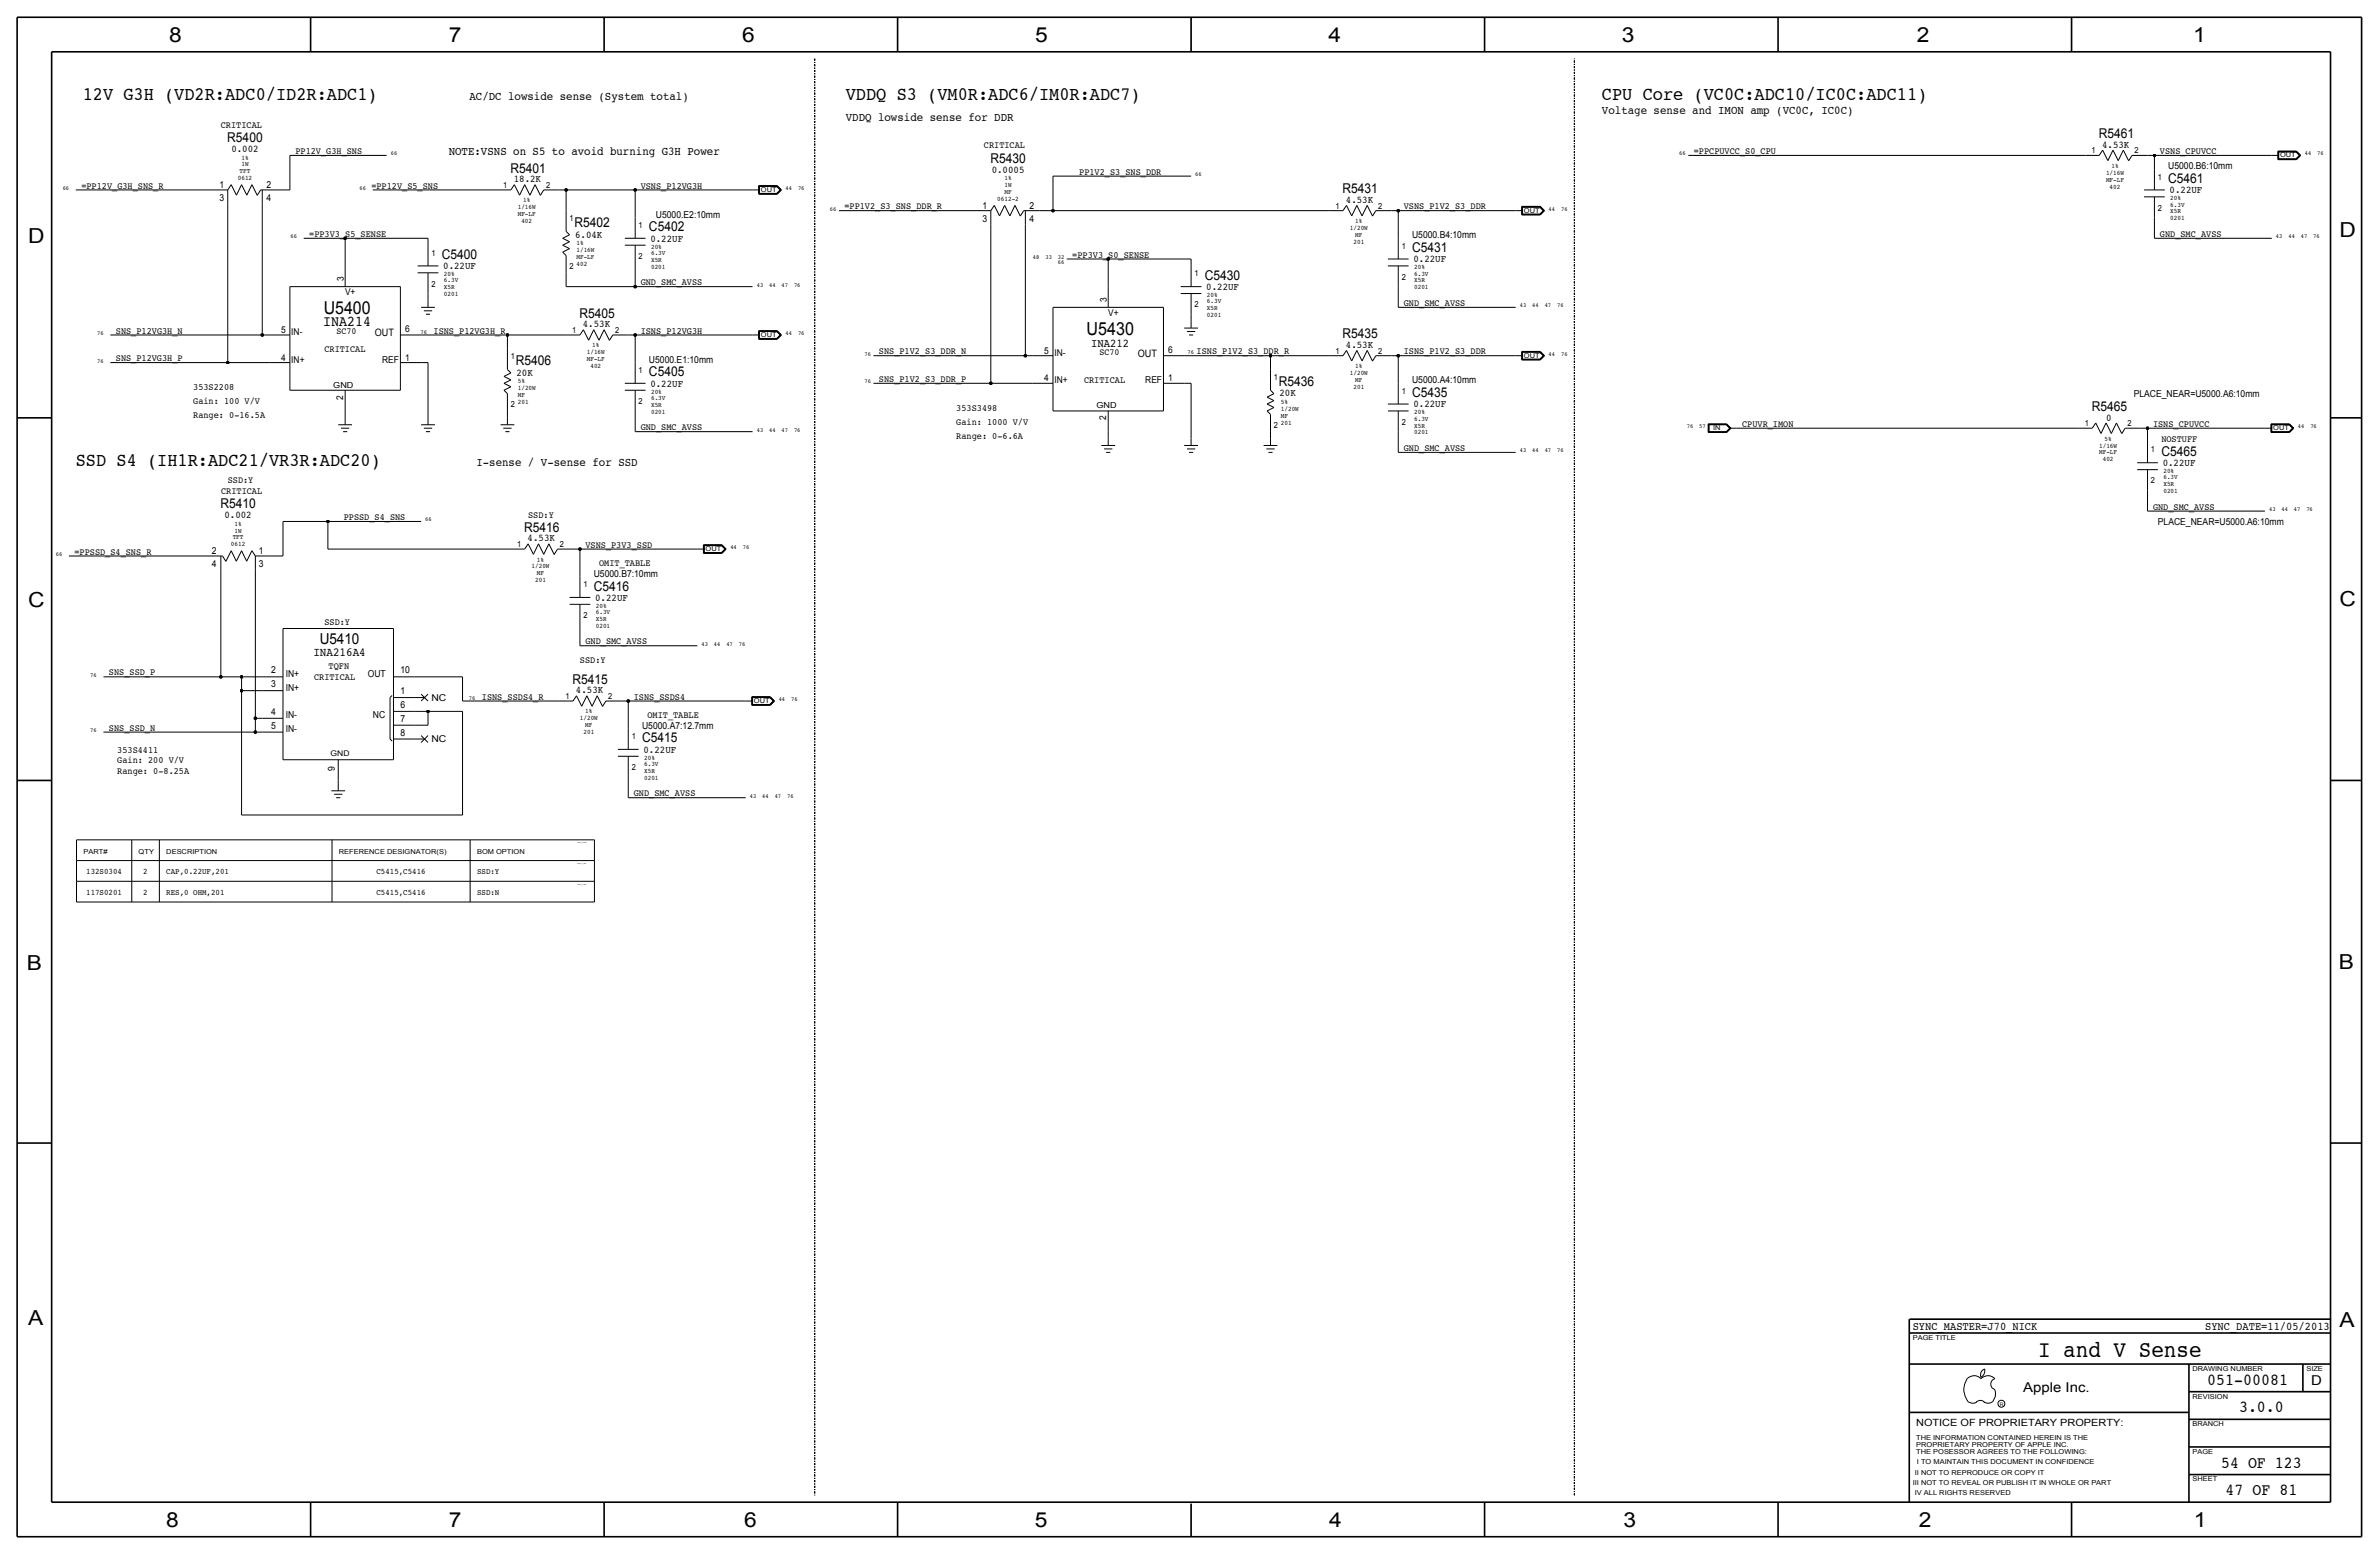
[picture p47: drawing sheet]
<svg xmlns="http://www.w3.org/2000/svg" width="875mm" height="572mm" viewBox="0 0 875 572" stroke-linecap="round" stroke-linejoin="round" font-family="sans-serif">
<defs><g id="words">
<text font-size="8.6" x="749.7" y="499.1">I and V Sense</text>
<g font-size="7.6">
<text x="62.2" y="15.5">8</text>
<text x="165" y="15.5">7</text>
<text x="273" y="15.5">6</text>
<text x="380.7" y="15.5">5</text>
<text x="488.6" y="15.5">4</text>
<text x="596.6" y="15.5">3</text>
<text x="705.1" y="15.5">2</text>
<text x="806.7" y="15.5">1</text>
<text x="10.4" y="89.4">D</text>
<text x="860.5" y="87.1">D</text>
<text x="10.4" y="223.3">C</text>
<text x="860.5" y="222.8">C</text>
<text x="9.8" y="356.6">B</text>
<text x="860.2" y="356.4">B</text>
<text x="10.4" y="487.4">A</text>
<text x="860.5" y="488.2">A</text>
<text x="61.2" y="561.6">8</text>
<text x="165" y="561.6">7</text>
<text x="273.8" y="561.6">6</text>
<text x="380.7" y="561.6">5</text>
<text x="488.9" y="561.6">4</text>
<text x="597.1" y="561.6">3</text>
<text x="705.8" y="561.6">2</text>
<text x="806.9" y="561.6">1</text>
</g>
<g font-size="7">
<text x="30.4" y="36.8">12V G3H (VD2R:ADC0/ID2R:ADC1)</text>
<text x="311.1" y="36.8">VDDQ S3 (VM0R:ADC6/IM0R:ADC7)</text>
<text x="589.2" y="36.8">CPU Core (VC0C:ADC10/IC0C:ADC11)</text>
<text x="27.9" y="171.5">SSD S4 (IH1R:ADC21/VR3R:ADC20)</text>
</g>
<text font-size="6.6" x="399.7" y="123.2">U5430</text>
<text font-size="6.5" x="119.1" y="115.6">U5400</text>
<g font-size="6.2">
<text x="811.9" y="509.3">051-00081</text>
<text x="823.6" y="519.4">3.0.0</text>
<text x="817" y="539.7">54 OF 123</text>
<text x="818.6" y="549.9">47 OF 81</text>
</g>
<text font-size="5.6" x="117.6" y="237">U5410</text>
<text font-size="5.5" x="118.9" y="119.9">INA214</text>
<g font-size="5">
<text x="83.6" y="52.3">R5400</text>
<text x="771.9" y="50.8">R5461</text>
<text x="364.3" y="59.9">R5430</text>
<text x="187.7" y="63.5">R5401</text>
<text x="493.8" y="71.1">R5431</text>
<text x="797.5" y="67.3">C5461</text>
<text x="211.3" y="83.6">R5402</text>
<text x="238.7" y="85.1">C5402</text>
<text x="162.5" y="95.3">C5400</text>
<text x="519.4" y="92.7">C5431</text>
<text x="443.2" y="102.9">C5430</text>
<text x="213.1" y="116.8">R5405</text>
<text x="493.8" y="124.5">R5435</text>
<text x="189.7" y="134.4">R5406</text>
<text x="238.7" y="138.4">C5405</text>
<text x="470.4" y="142">R5436</text>
<text x="519.4" y="146.1">C5435</text>
<text x="769.4" y="151.1">R5465</text>
<text x="795" y="167.6">C5465</text>
<text x="81.1" y="186.9">R5410</text>
<text x="192.8" y="195.6">R5416</text>
<text x="218.4" y="217.2">C5416</text>
<text x="210.6" y="251.5">R5415</text>
<text x="236.2" y="273.1">C5415</text>
<text x="850.1" y="509.3">D</text>
<text x="744.2" y="511.8">Apple Inc.</text>
</g>
<text font-size="4.5" x="115.3" y="241.3">INA216A4</text>
<g font-size="4.4">
<text x="172.7" y="36.8">AC/DC lowside sense (System total)</text>
<text x="589.2" y="41.9">Voltage sense and IMON amp (VC0C, IC0C)</text>
<text x="311.1" y="44.5">VDDQ lowside sense for DDR</text>
<text x="165" y="57.2">NOTE:VSNS on S5 to avoid burning G3H Power</text>
<text x="401.4" y="127.5">INA212</text>
<text x="175.2" y="171.5">I-sense / V-sense for SSD</text>
</g>
<g font-size="4.3">
<text x="703.5" y="488.9">SYNC_MASTER=J70_NICK</text>
<text x="811.1" y="488.9">SYNC_DATE=11/05/2013</text>
</g>
<g font-size="3.8">
<text x="85.1" y="55.9">0.002</text>
<text x="773.2" y="54.4">4.53K</text>
<text x="364.8" y="63.5">0.0005</text>
<text x="189" y="67.1">18.2K</text>
<text x="798" y="71.1">0.22UF</text>
<text x="495" y="74.7">4.53K</text>
<text x="211.5" y="87.4">6.04K</text>
<text x="239.2" y="88.9">0.22UF</text>
<text x="163" y="99.1">0.22UF</text>
<text x="519.9" y="96.5">0.22UF</text>
<text x="443.7" y="106.7">0.22UF</text>
<text x="137.8" y="123.5">OUT</text>
<text x="214.4" y="120.4">4.53K</text>
<text x="418.5" y="131.1">OUT</text>
<text x="495" y="128">4.53K</text>
<text x="189.9" y="138.2">20K</text>
<text x="239.2" y="142.2">0.22UF</text>
<text x="470.6" y="145.8">20K</text>
<text x="519.9" y="149.9">0.22UF</text>
<text x="774.7" y="154.7">0</text>
<text x="795.5" y="171.5">0.22UF</text>
<text x="82.5" y="190.5">0.002</text>
<text x="194.1" y="199.1">4.53K</text>
<text x="218.9" y="221">0.22UF</text>
<text x="211.8" y="255">4.53K</text>
<text x="236.7" y="276.9">0.22UF</text>
</g>
<text font-size="3.7" x="704.8" y="524.5">NOTICE OF PROPRIETARY PROPERTY:</text>
<g font-size="3.5">
<text x="81.2" y="47">CRITICAL</text>
<text x="108.7" y="56.6">PP12V_G3H_SNS</text>
<text x="361.9" y="54.6">CRITICAL</text>
<text x="623" y="56.6">=PPCPUVCC_S0_CPU</text>
<text x="794.5" y="56.6">VSNS_CPUVCC</text>
<text x="397" y="64.3">PP1V2_S3_SNS_DDR</text>
<text x="797.5" y="62.2">U5000.B6:10mm</text>
<text x="29.9" y="69.3">=PP12V_G3H_SNS_R</text>
<text x="80.7" y="69.1">1</text>
<text x="98" y="69.1">2</text>
<text x="136.6" y="69.3">=PP12V_S5_SNS</text>
<text x="235.7" y="69.3">VSNS_P12VG3H</text>
<text x="80.7" y="73.9">3</text>
<text x="98" y="73.9">4</text>
<text x="310.6" y="77">=PP1V2_S3_SNS_DDR_R</text>
<text x="361.4" y="76.7">1</text>
<text x="378.7" y="76.7">2</text>
<text x="516.3" y="77">VSNS_P1V2_S3_DDR</text>
<text x="241.2" y="80">U5000.E2:10mm</text>
<text x="361.4" y="81.5">3</text>
<text x="378.7" y="81.5">4</text>
<text x="113.7" y="87.1">=PP3V3_S5_SENSE</text>
<text x="519.4" y="87.6">U5000.B4:10mm</text>
<text x="794.5" y="87.1">GND_SMC_AVSS</text>
<text x="394.4" y="94.7">=PP3V3_S0_SENSE</text>
<text x="126.4" y="103.4" transform="rotate(-90 126.4 103.4)">3</text>
<text x="235.7" y="104.9">GND_SMC_AVSS</text>
<text x="126.9" y="108.5">V+</text>
<text x="407.1" y="111" transform="rotate(-90 407.1 111)">3</text>
<text x="516.3" y="112.5">GND_SMC_AVSS</text>
<text x="407.6" y="116.1">V+</text>
<text x="42.6" y="122.7">SNS_P12VG3H_N</text>
<text x="103.4" y="122.4">5</text>
<text x="107.1" y="123.2">IN-</text>
<text x="123.8" y="122.9">SC70</text>
<text x="149" y="122.2">6</text>
<text x="159.5" y="122.7">ISNS_P12VG3H_R</text>
<text x="235.7" y="122.7">ISNS_P12VG3H</text>
<text x="119.3" y="129.5">CRITICAL</text>
<text x="323.3" y="130.3">SNS_P1V2_S3_DDR_N</text>
<text x="384.1" y="130">5</text>
<text x="387.8" y="130.8">IN-</text>
<text x="404.4" y="130.6">SC70</text>
<text x="429.7" y="129.8">6</text>
<text x="440.1" y="130.3">ISNS_P1V2_S3_DDR_R</text>
<text x="516.3" y="130.3">ISNS_P1V2_S3_DDR</text>
<text x="42.6" y="132.8">SNS_P12VG3H_P</text>
<text x="103.4" y="132.6">4</text>
<text x="107.1" y="133.3">IN+</text>
<text x="140.6" y="133.3">REF</text>
<text x="149" y="132.6">1</text>
<text x="238.7" y="133.4">U5000.E1:10mm</text>
<text x="71.1" y="143.5">353S2208</text>
<text x="323.3" y="140.5">SNS_P1V2_S3_DDR_P</text>
<text x="384.1" y="140.2">4</text>
<text x="387.8" y="141">IN+</text>
<text x="398.7" y="141">CRITICAL</text>
<text x="421.3" y="141">REF</text>
<text x="429.7" y="140.2">1</text>
<text x="519.4" y="141">U5000.A4:10mm</text>
<text x="71.1" y="148.6">Gain: 100 V/V</text>
<text x="126.2" y="147" transform="rotate(-90 126.2 147)">2</text>
<text x="784.8" y="146.1">PLACE_NEAR=U5000.A6:10mm</text>
<text x="71.1" y="153.7">Range: 0-16.5A</text>
<text x="351.7" y="151.1">353S3498</text>
<text x="406.9" y="154.6" transform="rotate(-90 406.9 154.6)">2</text>
<text x="235.7" y="158.2">GND_SMC_AVSS</text>
<text x="351.7" y="161.3">Range: 0-6.6A</text>
<text x="351.7" y="156.2">Gain: 1000 V/V</text>
<text x="640.8" y="157">CPUVR_IMON</text>
<text x="791.9" y="157">ISNS_CPUVCC</text>
<text x="516.3" y="165.9">GND_SMC_AVSS</text>
<text x="795" y="162.6">NOSTUFF</text>
<text x="83.8" y="177.8">SSD:Y</text>
<text x="81.3" y="181.6">CRITICAL</text>
<text x="126.4" y="191.3">PPSSD_S4_SNS</text>
<text x="194.3" y="190.5">SSD:Y</text>
<text x="791.9" y="187.5">GND_SMC_AVSS</text>
<text x="793.7" y="193">PLACE_NEAR=U5000.A6:10mm</text>
<text x="27.4" y="204">=PPSSD_S4_SNS_R</text>
<text x="78" y="203.7">2</text>
<text x="95.2" y="203.7">1</text>
<text x="215.3" y="201.4">VSNS_P3V3_SSD</text>
<text x="78" y="208.5">4</text>
<text x="95.2" y="208.5">3</text>
<text x="220.4" y="208.3">OMIT_TABLE</text>
<text x="218.4" y="212.1">U5000.B7:10mm</text>
<text x="119.3" y="229.9">SSD:Y</text>
<text x="215.3" y="237">GND_SMC_AVSS</text>
<text x="120.9" y="246">TQFN</text>
<text x="213.3" y="243.8">SSD:Y</text>
<text x="40.1" y="248.4">SNS_SSD_P</text>
<text x="99.8" y="247.6">2</text>
<text x="105.1" y="248.9">IN+</text>
<text x="115.5" y="250.2">CRITICAL</text>
<text x="135.3" y="249">OUT</text>
<text x="147.3" y="247.7">10</text>
<text x="99.8" y="252.7">3</text>
<text x="105.1" y="254">IN+</text>
<text x="147.3" y="255.3">1</text>
<text x="158.7" y="257.8">NC</text>
<text x="177.2" y="257.3">ISNS_SSDS4_R</text>
<text x="233.1" y="257.3">ISNS_SSDS4</text>
<text x="99.8" y="262.9">4</text>
<text x="147.3" y="260.3">6</text>
<text x="40.1" y="268.7">SNS_SSD_N</text>
<text x="99.8" y="268">5</text>
<text x="105.1" y="264.2">IN-</text>
<text x="105.1" y="269.2">IN-</text>
<text x="137.1" y="264.2">NC</text>
<text x="147.3" y="265.4">7</text>
<text x="236.2" y="268">U5000.A7:12.7mm</text>
<text x="238.1" y="264.2">OMIT_TABLE</text>
<text x="147.3" y="270.5">8</text>
<text x="158.7" y="273.1">NC</text>
<text x="43.1" y="280.7">Gain: 200 V/V</text>
<text x="43.1" y="276.9">353S4411</text>
<text x="43.1" y="284.5">Range: 0-8.25A</text>
<text x="123.1" y="283.7" transform="rotate(-90 123.1 283.7)">9</text>
<text x="233.1" y="292.9">GND_SMC_AVSS</text>
</g>
<g font-size="3.1">
<text x="769.3" y="56.4">1</text>
<text x="785.1" y="56.4">2</text>
<text x="185.1" y="69.1">1</text>
<text x="200.9" y="69.1">2</text>
<text x="793.7" y="66">1</text>
<text x="491.2" y="76.7">1</text>
<text x="506.9" y="76.7">2</text>
<text x="793.7" y="77.5">2</text>
<text x="209.5" y="81.3">1</text>
<text x="234.9" y="83.8">1</text>
<text x="158.7" y="94">1</text>
<text x="234.9" y="95.3">2</text>
<text x="515.6" y="91.4">1</text>
<text x="209.5" y="99.1">2</text>
<text x="439.4" y="101.6">1</text>
<text x="158.7" y="105.4">2</text>
<text x="515.6" y="102.9">2</text>
<text x="439.4" y="113">2</text>
<text x="210.5" y="122.4">1</text>
<text x="226.3" y="122.4">2</text>
<text x="491.2" y="130">1</text>
<text x="506.9" y="130">2</text>
<text x="187.9" y="132.1">1</text>
<text x="234.9" y="137.2">1</text>
<text x="468.6" y="139.7">1</text>
<text x="187.9" y="149.9">2</text>
<text x="234.9" y="148.6">2</text>
<text x="515.6" y="144.8">1</text>
<text x="468.6" y="157.5">2</text>
<text x="515.6" y="156.2">2</text>
<text x="766.8" y="156.7">1</text>
<text x="782.5" y="156.7">2</text>
<text x="791.2" y="166.4">1</text>
<text x="791.2" y="177.8">2</text>
<text x="190.2" y="201.2">1</text>
<text x="205.9" y="201.2">2</text>
<text x="214.6" y="215.9">1</text>
<text x="214.6" y="227.3">2</text>
<text x="208" y="257">1</text>
<text x="223.7" y="257">2</text>
<text x="232.4" y="271.8">1</text>
<text x="232.4" y="283.2">2</text>
<text x="31.7" y="321.6">132S0304</text>
<text x="52.7" y="321.6">2</text>
<text x="61.2" y="321.6">CAP,0.22UF,201</text>
<text x="138.5" y="321.6">C5415,C5416</text>
<text x="175.5" y="321.6">SSD:Y</text>
<text x="31.7" y="329.2">117S0201</text>
<text x="52.7" y="329.2">2</text>
<text x="61.2" y="329.2">RES,0 OHM,201</text>
<text x="138.5" y="329.2">C5415,C5416</text>
<text x="175.5" y="329.2">SSD:N</text>
</g>
<g font-size="3">
<text x="122.6" y="142.5">GND</text>
<text x="403.3" y="150.2">GND</text>
</g>
<text font-size="2.9" x="121.6" y="278">GND</text>
<g font-size="2.5">
<text x="88.8" y="58.7">1%</text>
<text x="838.7" y="57.9">OUT</text>
<text x="88.1" y="63.8">TFT</text>
<text x="88.8" y="61.2">1W</text>
<text x="774.6" y="64.3">1/16W</text>
<text x="776.6" y="61.7">1%</text>
<text x="87.5" y="66.3">0612</text>
<text x="279.9" y="70.6">OUT</text>
<text x="369.5" y="68.8">1W</text>
<text x="369.5" y="71.4">MF</text>
<text x="369.5" y="66.3">1%</text>
<text x="774.6" y="66.8">MF-LF</text>
<text x="776" y="69.3">402</text>
<text x="190.4" y="77">1/16W</text>
<text x="192.4" y="74.4">1%</text>
<text x="366.8" y="73.9">0612-2</text>
<text x="798.3" y="75.9">6.3V</text>
<text x="798.3" y="73.7">20%</text>
<text x="190.4" y="79.5">MF-LF</text>
<text x="191.8" y="82">402</text>
<text x="498.5" y="82">1%</text>
<text x="560.5" y="78.2">OUT</text>
<text x="798.3" y="78.5">X5R</text>
<text x="798.3" y="81">0201</text>
<text x="496.5" y="84.6">1/20W</text>
<text x="497.8" y="89.7">201</text>
<text x="498.5" y="87.1">MF</text>
<text x="212" y="92.7">1/16W</text>
<text x="212" y="95.3">MF-LF</text>
<text x="212" y="90.2">1%</text>
<text x="239.5" y="91.4">20%</text>
<text x="239.5" y="93.7">6.3V</text>
<text x="163.3" y="101.6">20%</text>
<text x="212" y="97.8">402</text>
<text x="239.5" y="98.8">0201</text>
<text x="239.5" y="96.3">X5R</text>
<text x="520.1" y="101.3">6.3V</text>
<text x="520.1" y="99.1">20%</text>
<text x="163.3" y="103.9">6.3V</text>
<text x="163.3" y="106.4">X5R</text>
<text x="520.1" y="103.9">X5R</text>
<text x="520.1" y="106.4">0201</text>
<text x="163.3" y="109">0201</text>
<text x="443.9" y="109.2">20%</text>
<text x="443.9" y="111.5">6.3V</text>
<text x="443.9" y="114">X5R</text>
<text x="443.9" y="116.6">0201</text>
<text x="279.9" y="124">OUT</text>
<text x="215.8" y="130.3">1/16W</text>
<text x="217.8" y="127.8">1%</text>
<text x="560.5" y="131.6">OUT</text>
<text x="215.8" y="132.8">MF-LF</text>
<text x="217.2" y="135.4">402</text>
<text x="496.5" y="137.9">1/20W</text>
<text x="498.5" y="135.4">1%</text>
<text x="190.4" y="141">5%</text>
<text x="190.4" y="143.5">1/20W</text>
<text x="497.8" y="143">201</text>
<text x="498.5" y="140.5">MF</text>
<text x="190.4" y="146.1">MF</text>
<text x="190.4" y="148.6">201</text>
<text x="239.5" y="147.1">6.3V</text>
<text x="239.5" y="149.6">X5R</text>
<text x="239.5" y="144.8">20%</text>
<text x="471.1" y="148.6">5%</text>
<text x="239.5" y="152.1">0201</text>
<text x="471.1" y="151.1">1/20W</text>
<text x="471.1" y="153.7">MF</text>
<text x="520.1" y="154.7">6.3V</text>
<text x="520.1" y="152.4">20%</text>
<text x="471.1" y="156.2">201</text>
<text x="520.1" y="159.8">0201</text>
<text x="520.1" y="157.2">X5R</text>
<text x="630.1" y="158.2">IN</text>
<text x="836.1" y="158.2">OUT</text>
<text x="772.1" y="164.6">1/16W</text>
<text x="772.1" y="167.1">MF-LF</text>
<text x="774.1" y="162.1">5%</text>
<text x="773.4" y="169.7">402</text>
<text x="795.7" y="174">20%</text>
<text x="795.7" y="178.8">X5R</text>
<text x="795.7" y="176.3">6.3V</text>
<text x="795.7" y="181.4">0201</text>
<text x="86.3" y="195.8">1W</text>
<text x="86.3" y="193.3">1%</text>
<text x="84.9" y="200.9">0612</text>
<text x="85.6" y="198.4">TFT</text>
<text x="259.5" y="202.7">OUT</text>
<text x="195.5" y="209">1/20W</text>
<text x="197.5" y="206.5">1%</text>
<text x="196.8" y="214.1">201</text>
<text x="197.5" y="211.6">MF</text>
<text x="219.2" y="225.8">6.3V</text>
<text x="219.2" y="223.5">20%</text>
<text x="219.2" y="228.3">X5R</text>
<text x="219.2" y="230.9">0201</text>
<text x="215.3" y="262.4">1%</text>
<text x="277.3" y="258.6">OUT</text>
<text x="213.3" y="264.9">1/20W</text>
<text x="215.3" y="267.5">MF</text>
<text x="214.6" y="270">201</text>
<text x="236.9" y="281.7">6.3V</text>
<text x="236.9" y="279.4">20%</text>
<text x="236.9" y="286.8">0201</text>
<text x="236.9" y="284.2">X5R</text>
<text x="30.7" y="313.9">PART#</text>
<text x="51" y="313.9">QTY</text>
<text x="61.2" y="313.9">DESCRIPTION</text>
<text x="124.7" y="313.9">REFERENCE DESIGNATOR(S)</text>
<text x="175.5" y="313.9">BOM OPTION</text>
<text x="703.5" y="492.8">PAGE TITLE</text>
<text x="806.4" y="504.2">DRAWING NUMBER</text>
<text x="848.3" y="504.2">SIZE</text>
<text x="806.4" y="514.4">REVISION</text>
<text x="806.4" y="524.5">BRANCH</text>
<text x="704.8" y="532.1">PROPRIETARY PROPERTY OF APPLE INC.</text>
<text x="704.8" y="529.6">THE INFORMATION CONTAINED HEREIN IS THE</text>
<text x="704.8" y="534.7">THE POSESSOR AGREES TO THE FOLLOWING:</text>
<text x="705.1" y="538.5">I TO MAINTAIN THIS DOCUMENT IN CONFIDENCE</text>
<text x="806.4" y="534.7">PAGE</text>
<text x="704.3" y="542.3">II NOT TO REPRODUCE OR COPY IT</text>
<text x="806.4" y="544.8">SHEET</text>
<text x="703.5" y="546.1">III NOT TO REVEAL OR PUBLISH IT IN WHOLE OR PART</text>
<text x="704.3" y="549.9">IV ALL RIGHTS RESERVED</text>
</g>
<g font-size="2.3">
<text x="143.7" y="57.2">66</text>
<text x="617.7" y="57.2">66</text>
<text x="847.8" y="57.2">44</text>
<text x="852.3" y="57.2">76</text>
<text x="439.6" y="64.8">66</text>
<text x="23.1" y="69.9">66</text>
<text x="132.3" y="69.9">66</text>
<text x="289" y="69.9">44</text>
<text x="293.5" y="69.9">76</text>
<text x="305.3" y="77.5">66</text>
<text x="569.6" y="77.5">44</text>
<text x="574.2" y="77.5">76</text>
<text x="106.9" y="87.6">66</text>
<text x="837.1" y="87.6">43</text>
<text x="841.7" y="87.6">44</text>
<text x="846.3" y="87.6">47</text>
<text x="850.9" y="87.6">76</text>
<text x="379.9" y="95.2">48</text>
<text x="384.5" y="95.2">33</text>
<text x="389.1" y="95.2">32</text>
<text x="389.1" y="97.1">66</text>
<text x="278.3" y="105.4">43</text>
<text x="282.9" y="105.4">44</text>
<text x="287.5" y="105.4">47</text>
<text x="292.1" y="105.4">76</text>
<text x="559" y="113">43</text>
<text x="563.6" y="113">44</text>
<text x="568.2" y="113">47</text>
<text x="572.7" y="113">76</text>
<text x="35.8" y="123.2">76</text>
<text x="154.6" y="122.7">76</text>
<text x="289" y="123.2">44</text>
<text x="293.5" y="123.2">76</text>
<text x="318" y="130.8">76</text>
<text x="436.8" y="130.3">76</text>
<text x="569.6" y="130.8">44</text>
<text x="574.2" y="130.8">76</text>
<text x="35.8" y="133.4">76</text>
<text x="318" y="141">76</text>
<text x="278.3" y="158.8">43</text>
<text x="282.9" y="158.8">44</text>
<text x="287.5" y="158.8">47</text>
<text x="292.1" y="158.8">76</text>
<text x="620.4" y="157.5">76</text>
<text x="625" y="157.5">57</text>
<text x="845.2" y="157.5">44</text>
<text x="849.8" y="157.5">76</text>
<text x="559" y="166.4">43</text>
<text x="563.6" y="166.4">44</text>
<text x="568.2" y="166.4">47</text>
<text x="572.7" y="166.4">76</text>
<text x="156.4" y="191.8">66</text>
<text x="834.6" y="188">43</text>
<text x="839.2" y="188">44</text>
<text x="843.7" y="188">47</text>
<text x="848.3" y="188">76</text>
<text x="268.6" y="201.9">44</text>
<text x="273.2" y="201.9">76</text>
<text x="20.5" y="204.5">66</text>
<text x="258" y="237.5">43</text>
<text x="262.6" y="237.5">44</text>
<text x="267.2" y="237.5">47</text>
<text x="271.7" y="237.5">76</text>
<text x="33.2" y="248.9">76</text>
<text x="172.4" y="257.3">76</text>
<text x="286.4" y="257.8">44</text>
<text x="291" y="257.8">76</text>
<text x="33.2" y="269.2">76</text>
<text x="275.8" y="293.4">43</text>
<text x="280.4" y="293.4">44</text>
<text x="284.9" y="293.4">47</text>
<text x="289.5" y="293.4">76</text>
</g>
<text font-size="1.8" x="735.5" y="516.9">R</text>
<g font-size=".4">
<text x="212.3" y="310.1">TABLE_5_HEAD</text>
<text x="212.3" y="317.8">TABLE_5_ITEM</text>
<text x="212.3" y="325.4">TABLE_5_ITEM</text>
</g>
</g></defs>
<g fill="none" stroke="#000" stroke-width=".37">
<path d="M106.6 57.2v12.7zM106.6 57.2h35.6zM621 57.2h146zM767 57.2h5.1zM773.4 55.2l-1.3 2zM773.4 55.2l1.9 3.9zM777.2 55.2l1.9 3.9zM777.2 55.2l-1.9 3.9zM781 55.2l1.9 3.9zM781 55.2l-1.9 3.9zM784.2 57.2l-1.3 2zM784.2 57.2h5.7z"/>
<path d="M789.9 57.2h2.5zM792.4 57.2h43.2zM792.4 57.2v5zM835.6 57.2h2.5zM837.8 58.7h6.9zM837.8 55.6v3.1zM837.8 55.6h6.9zM837.9 55.7v2.9zM837.9 58.6h6.7zM837.9 55.7h6.7zM838 55.8h6.5zM838 55.8v2.7z"/>
<path d="M838 58.5h6.6zM838.1 55.9h6.4zM838.1 55.9v2.5zM838.1 58.4h6.4zM844.5 58.4l1.3-1.3zM844.5 55.9l1.3 1.3zM844.5 55.8l1.4 1.4zM844.5 58.5l1.4-1.4zM844.6 58.6l1.5-1.4zM844.6 55.7l1.5 1.5zM844.7 55.6l1.5 1.6zM844.7 58.7l1.5-1.6z"/>
<path d="M27.9 69.9h50.8zM78.7 69.9h5.1zM83.8 74.9v58.5zM83.8 69.9v5zM85 67.9l-1.2 2zM85 67.9l2 3.9zM88.8 67.9l-1.8 3.9zM88.8 67.9l2 3.9zM92.7 67.9l-1.9 3.9zM92.7 67.9l1.9 3.9zM95.9 69.9h5.6zM95.9 69.9l-1.3 2z"/>
<path d="M96.5 74.9v48.3zM96.5 69.9v5zM101.5 69.9h5.1zM137.1 69.9h45.7zM182.8 69.9h5.1zM189.2 67.9l1.9 3.9zM189.2 67.9l-1.3 2zM193 67.9l-1.9 3.9zM193 67.9l1.9 3.9zM196.8 67.9l-1.9 3.9zM196.8 67.9l1.9 3.9zM200 69.9h5.7z"/>
<path d="M200 69.9l-1.3 2zM205.7 69.9h2.5zM208.2 69.9h25.4zM208.2 69.8v7.7zM208.2 77.5v7.6zM233.6 69.9h43.2zM233.6 69.9v10.1zM276.8 69.9h2.5zM279 71.4h6.9zM279 68.3v3.1zM279 68.3h6.9zM279.1 68.4h6.7z"/>
<path d="M279.1 68.4v2.9zM279.1 71.3h6.7zM279.2 68.5v2.7zM279.2 71.2h6.5zM279.2 68.5h6.6zM279.3 68.6h6.4zM279.3 68.6v2.5zM279.3 71.1h6.4zM285.7 68.6l1.3 1.3zM285.7 71.1l1.3-1.3zM285.8 71.2l1.3-1.4zM285.8 68.5l1.3 1.4z"/>
<path d="M285.8 71.3l1.5-1.4zM285.8 68.4l1.5 1.5zM285.9 68.3l1.5 1.6zM285.9 71.4l1.5-1.6zM308.6 77.5h50.8zM359.4 77.5h5zM364.4 77.5v5zM365.7 75.5l1.9 3.9zM365.7 75.5l-1.3 2zM369.5 75.5l-1.9 3.9zM369.5 75.5l1.9 3.9zM373.3 75.5l-1.9 3.9z"/>
<path d="M373.3 75.5l2 3.9zM376.5 77.5l-1.2 2zM376.5 77.5h5.7zM377.1 77.5v5zM382.2 77.5h5.1zM387.3 64.8v12.7zM387.3 64.8h50.8zM387.3 77.5h101.6zM488.9 77.5h5.1zM495.2 75.5l2 3.9zM495.2 75.5l-1.2 2zM499.1 75.5l-1.9 3.9z"/>
<path d="M499.1 75.5l1.9 3.9zM502.9 75.5l-1.9 3.9zM502.9 75.5l1.9 3.9zM506.1 77.5h5.7zM506.1 77.5l-1.3 2zM511.8 77.5h2.5zM514.3 77.5h43.2zM514.3 77.5v10.1zM557.5 77.5h2.5zM559.7 75.9h6.8zM559.7 79h6.8zM559.7 75.9v3.1z"/>
<path d="M559.8 76v2.9zM559.8 78.9h6.7zM559.8 76h6.7zM559.9 76.1v2.7zM559.9 78.8h6.5zM559.9 76.1h6.5zM560 76.2h6.4zM560 76.2v2.5zM560 78.7h6.4zM566.4 76.2l1.2 1.3zM566.4 78.7l1.2-1.2zM566.4 78.8l1.4-1.3z"/>
<path d="M566.4 76.1l1.4 1.4zM566.5 78.9l1.4-1.4zM566.5 76l1.4 1.5zM566.5 79l1.6-1.5zM566.5 75.9l1.6 1.6zM788.6 72.4h7.6zM788.6 69.9h7.6zM792.4 62.2v7.7zM792.4 72.4v7.6zM111.7 87.6h15.2zM126.9 87.6h30.5zM126.9 87.6v10.2z"/>
<path d="M126.9 97.8v7.6zM153.6 97.8h7.6zM157.4 87.6v2.6zM157.4 90.2v7.6zM207 92.7l1.2 1.3zM207 90.2l2.5 1.2zM207 87.6l2.5 1.3zM207 87.6l2.5-1.2zM207 92.7l2.5-1.3zM207 90.2l2.5-1.3zM208.2 94v6.3zM208.2 85.1l1.3 1.3z"/>
<path d="M229.8 87.6h7.6zM229.8 90.2h7.6zM233.6 97.8v7.6zM233.6 80v7.6zM233.6 90.2v7.6zM364.4 82.6v58.4zM377.1 82.6v48.2zM392.4 95.3h15.2zM407.6 95.3h30.5zM407.6 95.3v10.1zM438.1 95.3v2.5zM438.1 97.8v7.6z"/>
<path d="M510.5 97.8h7.6zM510.5 95.3h7.6zM514.3 87.6v7.7zM514.3 97.8v7.6zM792.4 87.6h43.2zM792.4 80v7.6zM106.6 105.4v38.1zM106.6 105.4h40.7zM147.3 105.4v38.1zM153.6 100.3h7.6zM154.9 113h5.1zM155.9 114.3h3.1z"/>
<path d="M156.7 115.6h1.5zM157.4 107.9v2.6zM157.4 110.5v2.5zM157.4 100.3v7.7zM208.2 105.4h25.4zM208.2 100.3v5.1zM233.6 105.4h43.2zM387.3 113v38.1zM387.3 113h40.6zM407.6 105.4v7.6zM427.9 113v38.1zM434.3 108h7.6z"/>
<path d="M434.3 105.4h7.6zM438.1 115.6v2.5zM438.1 118.1v2.6zM438.1 107.9v7.7zM514.3 113h43.2zM514.3 105.4v7.6zM40.6 123.2h55.9zM40.6 133.4h43.2zM83.8 133.4h15.2zM96.5 123.2h2.5zM99 133.4h7.6zM99 123.2h7.6z"/>
<path d="M147.3 133.4h7.6zM147.3 123.2h7.6zM154.9 133.4h2.5zM154.9 123.2h31.7zM157.4 133.4v20.3zM185.4 138.4l2.5 1.3zM185.4 138.4l2.5-1.2zM186.6 123.2h21.6zM186.6 135.9l1.3 1.3zM186.6 123.2v5.1zM186.6 128.3v7.6zM208.2 123.2h5.1z"/>
<path d="M214.6 121.3l1.9 3.8zM214.6 121.3l-1.3 1.9zM218.4 121.3l-1.9 3.8zM218.4 121.3l1.9 3.8zM222.2 121.3l-1.9 3.8zM222.2 121.3l1.9 3.8zM225.4 123.2h5.7zM225.4 123.2l-1.3 2zM231.1 123.2h2.5zM233.6 123.2h43.2zM233.6 123.2v10.1zM233.6 133.4v7.6z"/>
<path d="M276.8 123.2h2.5zM279 124.8h6.9zM279 121.6v3.2zM279 121.6h6.9zM279.1 121.7h6.7zM279.1 121.7v3zM279.1 124.7h6.7zM279.2 121.8v2.8zM279.2 124.6h6.5zM279.2 121.8h6.6zM279.3 121.9h6.4zM279.3 121.9v2.6z"/>
<path d="M279.3 124.5h6.4zM285.7 121.9l1.3 1.3zM285.8 124.6l1.3-1.4zM285.8 121.8l1.3 1.4zM285.8 124.7l1.5-1.5zM285.8 121.7l1.5 1.5zM285.9 121.6l1.5 1.6zM285.9 124.8l1.5-1.6zM287 123.2l-1.3 1.3zM321.3 130.8h55.8zM377.1 130.8h2.6zM379.7 130.8h7.6z"/>
<path d="M427.9 130.8h7.7zM435.6 130.8h31.7zM435.6 120.7h5zM436.6 121.9h3zM437.3 123.2h1.6zM467.3 130.8h21.6zM467.3 130.8v5.1zM467.3 135.9v7.6zM488.9 130.8h5.1zM495.2 128.9l2 3.8zM495.2 128.9l-1.2 1.9zM499.1 128.9l-1.9 3.8z"/>
<path d="M499.1 128.9l1.9 3.8zM502.9 128.9l-1.9 3.8zM502.9 128.9l1.9 3.8zM506.1 130.8h5.7zM506.1 130.8l-1.3 2zM511.8 130.8h2.5zM514.3 130.8h43.2zM514.3 130.8v10.2zM557.5 130.8h2.5zM559.7 129.2h6.8zM559.7 132.4h6.8zM559.7 129.2v3.2z"/>
<path d="M559.8 129.3v3zM559.8 132.3h6.7zM559.8 129.3h6.7zM559.9 129.4v2.8zM559.9 132.2h6.5zM559.9 129.4h6.5zM560 129.5h6.4zM560 129.5v2.6zM560 132.1h6.4zM566.4 129.5l1.2 1.3zM566.4 132.1l1.2-1.3zM566.4 132.2l1.4-1.4z"/>
<path d="M566.4 129.4l1.4 1.4zM566.5 132.3l1.4-1.5zM566.5 129.3l1.4 1.5zM566.5 132.4l1.6-1.6zM566.5 129.2l1.6 1.6zM106.6 143.5h40.7zM124.4 156.2h5.1zM125.4 157.5h3.1zM126.2 158.8h1.5zM126.9 151.1v2.6zM126.9 143.5v7.6zM126.9 153.7v2.5z"/>
<path d="M154.9 156.2h5.1zM155.9 157.5h3.1zM156.7 158.8h1.5zM157.4 153.7v2.5zM184.1 156.2h5.1zM185.1 157.5h3.1zM185.4 143.5l1.2 1.3zM185.4 141l2.5 1.2zM185.4 143.5l2.5-1.3zM185.4 141l2.5-1.3zM185.9 158.8h1.5zM186.6 151.1v2.6z"/>
<path d="M186.6 153.7v2.5zM186.6 144.8v6.3zM229.8 141h7.6zM229.8 143.5h7.6zM233.6 158.8h43.2zM233.6 151.1v7.7zM233.6 143.5v7.6zM321.3 141h43.1zM364.4 141h15.3zM379.7 141h7.6zM387.3 151.1h40.6zM407.6 158.8v2.5z"/>
<path d="M407.6 151.1v7.7zM427.9 141h7.7zM435.6 141h2.5zM438.1 141v20.3zM466 146.1l2.6-1.3zM466 151.1l2.6-1.2zM466 148.6l2.6-1.3zM466 151.1l1.3 1.3zM466 148.6l2.6 1.3zM466 146.1l2.6 1.2zM467.3 143.5l1.3 1.3zM467.3 158.8v2.5z"/>
<path d="M467.3 152.4v6.4zM510.5 151.1h7.6zM510.5 148.6h7.6zM514.3 158.8v7.6zM514.3 141v7.6zM514.3 151.1v7.7zM628.3 155.9v3.2zM628.3 159.1h6.8zM628.3 155.9h6.8zM628.4 156v3zM628.4 159h6.7zM628.4 156h6.7z"/>
<path d="M628.5 156.1v2.8zM628.5 158.9h6.5zM628.5 156.1h6.5zM628.6 156.2h6.3zM628.6 156.2v2.6zM628.6 158.8h6.3zM634.9 158.8l1.3-1.3zM634.9 156.2l1.3 1.3zM635 156.1l1.4 1.4zM635 158.9l1.4-1.4zM635.1 156l1.4 1.5zM635.1 159l1.4-1.5z"/>
<path d="M635.1 155.9l1.6 1.6zM635.1 159.1l1.6-1.6zM636.2 157.5h2.6zM638.8 157.5h125.7zM764.5 157.5h5.1zM770.8 155.5l2 3.9zM770.8 155.5l-1.2 2zM774.6 155.5l2 3.9zM774.6 155.5l-1.8 3.9zM778.5 155.5l-1.9 3.9zM778.5 155.5l1.9 3.9zM781.7 157.5l-1.3 2z"/>
<path d="M781.7 157.5h5.6zM787.3 157.5h2.6zM789.9 157.5h43.2zM789.9 157.5v5.1zM833.1 157.5h2.5zM835.3 155.9h6.8zM835.3 159.1h6.8zM835.3 155.9v3.2zM835.4 156v3zM835.4 159h6.7zM835.4 156h6.7zM835.5 156.1v2.8z"/>
<path d="M835.5 158.9h6.5zM835.5 156.1h6.5zM835.6 156.2h6.4zM835.6 156.2v2.6zM835.6 158.8h6.4zM842 158.8l1.2-1.3zM842 156.2l1.2 1.3zM842 156.1l1.4 1.4zM842 158.9l1.4-1.4zM842.1 159l1.4-1.5zM842.1 156l1.4 1.5zM842.1 159.1l1.6-1.6z"/>
<path d="M842.1 155.9l1.6 1.6zM405.1 163.8h5.1zM406.1 165.1h3zM406.9 166.4h1.5zM407.6 161.3v2.5zM435.6 163.8h5zM436.6 165.1h3zM437.3 166.4h1.6zM438.1 161.3v2.5zM464.8 163.8h5zM465.8 165.1h3zM466.5 166.4h1.6z"/>
<path d="M467.3 161.3v2.5zM514.3 166.4h43.2zM786.1 172.7h7.6zM786.1 170.2h7.6zM789.9 162.6v7.6zM789.9 172.7v7.6zM104.1 191.8v12.7zM104.1 191.8h16.5zM120.6 191.8h34.3zM120.6 191.8v10.1zM194.3 200l1.9 3.9zM194.3 200l-1.3 1.9z"/>
<path d="M198.1 200l-1.9 3.9zM198.1 200l1.9 3.9zM201.9 200l-1.9 3.9zM201.9 200l1.9 3.9zM789.9 180.3v7.7zM789.9 188h43.2zM25.3 204.5h50.8zM76.1 204.5h5.7zM81.2 209.5v39.4zM81.2 204.5v5zM81.8 204.5l1.3 2zM85 202.5l-1.9 3.9z"/>
<path d="M85 202.5l1.9 3.9zM88.8 202.5l1.9 3.9zM88.8 202.5l-1.9 3.9zM92.7 202.5l-2 3.9zM92.7 202.5l1.2 2zM93.9 204.5h5.1zM93.9 209.6v54.6zM93.9 204.5v5zM99 204.5h5.1zM120.6 201.9h67.3zM187.9 201.9h5.1zM205.1 201.9h5.7z"/>
<path d="M205.1 201.9l-1.3 2.1zM209.5 219.7h7.6zM210.8 201.9h2.5zM213.3 201.9h43.2zM213.3 201.9v10.2zM213.3 212.1v7.6zM256.5 201.9h2.5zM258.7 200.4h6.8zM258.7 203.5h6.8zM258.7 200.4v3.1zM258.8 200.5v2.9zM258.8 203.4h6.7z"/>
<path d="M258.8 200.5h6.7zM258.9 200.6v2.7zM258.9 203.3h6.5zM258.9 200.6h6.5zM259 200.7h6.4zM259 200.7v2.5zM259 203.2h6.4zM265.4 200.7l1.2 1.2zM265.4 203.3l1.4-1.4zM265.4 200.6l1.4 1.3zM265.5 200.5l1.5 1.4zM265.5 203.4l1.5-1.5z"/>
<path d="M265.5 200.4l1.6 1.5zM265.5 203.5l1.6-1.6zM266.6 201.9l-1.2 1.3zM104.1 231.1v48.3zM104.1 231.1h40.6zM144.7 231.1v48.3zM209.5 222.3h7.6zM213.3 237.5h43.2zM213.3 229.9v7.6zM213.3 222.2v7.7zM38 248.9h43.2zM81.2 248.9h7.6z"/>
<path d="M88.8 248.9h7.7zM88.8 248.9v5.1zM88.8 254h7.7zM88.8 254v45.7zM96.5 254h7.6zM96.5 248.9h7.6zM143.5 256.5l.7-.7zM143.5 256.5v15.3zM144.7 248.9h7.6zM144.7 256.5h7.6zM152.3 248.9h17.8zM152.3 256.5h3.9z"/>
<path d="M154.9 257.8l2.5-2.5zM154.9 255.3l2.5 2.5zM170.1 248.9v8.9zM170.1 257.8h35.6zM205.7 257.8h5.1zM212 255.9l-1.2 1.9zM212 255.9l2 3.8zM215.8 255.9l-1.8 3.8zM215.8 255.9l2 3.8zM219.7 255.9l-1.9 3.8zM219.7 255.9l1.9 3.8zM222.9 257.8l-1.3 2z"/>
<path d="M222.9 257.8h5.6zM228.5 257.8h2.6zM231.1 257.8h43.2zM231.1 257.8v10.2zM274.3 257.8h2.5zM276.5 259.4h6.8zM276.5 256.2v3.2zM276.5 256.2h6.8zM276.6 256.3h6.7zM276.6 256.3v3zM276.6 259.3h6.7zM276.7 256.4v2.8z"/>
<path d="M276.7 259.2h6.5zM276.7 256.4h6.5zM276.8 256.5h6.4zM276.8 256.5v2.6zM276.8 259.1h6.4zM283.2 256.5l1.2 1.3zM283.2 259.1l1.2-1.3zM283.2 259.2l1.4-1.4zM283.2 256.4l1.4 1.4zM283.3 259.3l1.4-1.5zM283.3 256.3l1.4 1.5zM283.3 256.2l1.6 1.6z"/>
<path d="M283.3 259.4l1.6-1.6zM38 269.2h55.9zM93.9 269.2h2.6zM93.9 264.2h2.6zM93.9 264.2v5zM96.5 264.2h7.6zM96.5 269.2h7.6zM104.1 279.4h40.6zM124.4 279.4v7.6zM143.5 271.8l.7 .7zM144.7 261.6h7.6zM144.7 271.8h7.6z"/>
<path d="M144.7 266.7h7.6zM152.3 271.8h3.9zM152.3 261.6h5.1zM152.3 266.7h5.1zM154.9 273.1l2.5-2.6zM154.9 270.5l2.5 2.5zM157.4 261.6h12.7zM157.4 261.6v5.1zM170.1 261.6v38.1zM227.3 275.6h7.6zM227.3 278.1h7.6zM231.1 268v7.6z"/>
<path d="M231.1 278.1v7.7zM88.8 299.7h81.3zM121.9 290.8h5zM122.9 292.1h3zM123.6 293.4h1.6zM124.4 287v1.3zM124.4 288.3v2.5zM231.1 285.8v7.6zM231.1 293.4h43.2zM28.1 316.5v7.6zM28.1 308.9v7.6zM28.1 316.5h190.5z"/>
<path d="M28.1 308.9h190.5zM48.5 316.5v7.6zM48.5 308.9v7.6zM58.6 316.5v7.6zM58.6 308.9v7.6zM122.1 316.5v7.6zM122.1 308.9v7.6zM172.9 316.5v7.6zM172.9 308.9v7.6zM218.6 316.5v7.6zM218.6 308.9v7.6zM28.1 324.1v7.6z"/>
<path d="M28.1 324.1h190.5zM28.1 331.7h190.5zM48.5 324.1v7.6zM58.6 324.1v7.6zM122.1 324.1v7.6zM172.9 324.1v7.6zM218.6 324.1v7.6zM724.1 515.6l.5 .2a2.67 2.67 0 0 0 2.5-.2M726.8 515.7a2.09 2.09 0 0 1 3.1 0M728.6 506.5a2.69 2.69 0 0 0 1.3-3 2.26 2.26 0 0 0-1.3 3M729.7 515.6l.4 .2a2.67 2.67 0 0 0 2.6-.2M733.7 511.1a4.5 4.5 0 0 1-1 4.6"/>
<path d="M733.8 511a2.08 2.08 0 0 1-1.6-2 2.08 2.08 0 0 1 1.6-2 3.4 3.4 0 0 0-5.1 0 3.6 3.6 0 0 0-3.9-.8 3.6 3.6 0 0 0-2.3 3.3 7.1 7.1 0 0 0 1.6 6.2"/>
<circle cx="736.1" cy="516.2" r="1.28"/>
</g>
<path d="M299.7 21.6v528.3zM579.1 21.6v528.3z" fill="none" stroke="#000" stroke-width=".37" stroke-dasharray=".7 .5 .4 .5" stroke-linecap="butt"/>
<g fill="none" stroke="#000" stroke-width=".6" stroke-linecap="butt">
<path d="M6.3 6.4v558.7zM6.3 6.4h862.3zM19 19.1h838.2zM19 19.1v533.4zM114.2 6.4v12.7zM222.2 6.4v12.7zM330.1 6.4v12.7zM438.1 6.4v12.7zM546 6.4v12.7zM654 6.4v12.7zM761.9 6.4v12.7zM857.2 19.1v533.4z"/>
<path d="M868.6 6.4v558.7zM6.3 153.7h12.7zM857.2 153.7h11.4zM6.3 287h12.7zM857.2 287h11.4zM6.3 420.4h12.7zM857.2 420.4h11.4zM702.3 490.2h154.9zM702.3 485.1v5.1zM702.3 490.2v62.3zM702.4 485.1h154.8zM702.3 501.6h154.9z"/>
<path d="M702.3 519.4h102.8zM805.1 501.6v50.8zM805.1 511.8h52.1zM847 501.6v10.2zM805.1 522h52.1zM805.1 532.1h52.1zM19 552.5h838.2zM114.2 552.4v12.7zM222.2 552.5v12.7zM330.1 552.5v12.7zM438.1 553v12.1zM546 552.5v12.7z"/>
<path d="M654 552.5v12.7zM761.9 552.5v12.7zM805.1 542.3h52.1zM6.3 565.1h862.3z"/>
</g>
<g fill="#000" stroke="#000" stroke-width=".37">
<circle cx="792.4" cy="57.2" r=".51"/>
<circle cx="208.2" cy="69.9" r=".51"/>
<circle cx="233.6" cy="69.9" r=".51"/>
<circle cx="387.3" cy="77.5" r=".51"/>
<circle cx="514.3" cy="77.5" r=".51"/>
<circle cx="126.9" cy="87.6" r=".51"/>
<circle cx="407.6" cy="95.3" r=".51"/>
<circle cx="233.6" cy="105.4" r=".51"/>
<circle cx="83.8" cy="133.4" r=".51"/>
<circle cx="96.5" cy="123.2" r=".51"/>
<circle cx="186.6" cy="123.2" r=".51"/>
<circle cx="233.6" cy="123.2" r=".51"/>
<circle cx="377.1" cy="130.8" r=".51"/>
<circle cx="467.3" cy="130.8" r=".51"/>
<circle cx="514.3" cy="130.8" r=".51"/>
<circle cx="364.4" cy="141" r=".51"/>
<circle cx="789.9" cy="157.5" r=".51"/>
<circle cx="120.6" cy="191.8" r=".51"/>
<circle cx="213.3" cy="201.9" r=".51"/>
<circle cx="81.2" cy="248.9" r=".51"/>
<circle cx="88.8" cy="248.9" r=".51"/>
<circle cx="88.8" cy="254" r=".51"/>
<circle cx="231.1" cy="257.8" r=".51"/>
<circle cx="93.9" cy="269.2" r=".51"/>
<circle cx="93.9" cy="264.2" r=".51"/>
<circle cx="157.4" cy="261.6" r=".51"/>
</g>
<use href="#words"/>
</svg>
